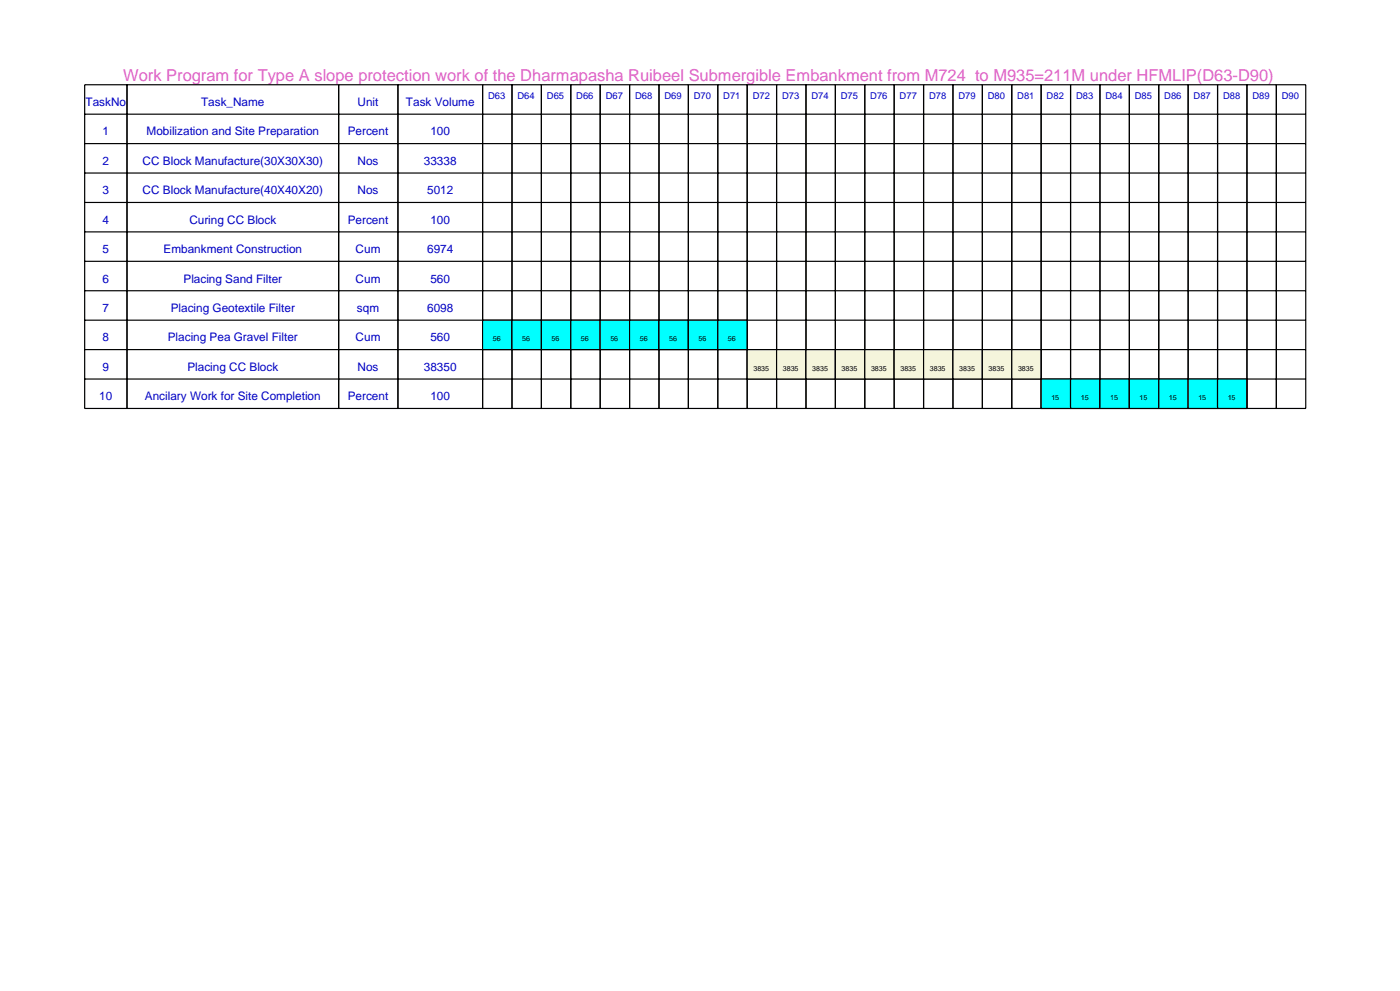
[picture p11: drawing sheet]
<svg xmlns="http://www.w3.org/2000/svg" width="420mm" height="297mm" viewBox="0 0 420 297" stroke-linecap="round" stroke-linejoin="round" font-family="sans-serif">
<defs><g id="words">
<text font-size="4.9" fill="#de5ec4" x="37" y="24.1">Work Program for Type A slope protection work of the Dharmapasha Ruibeel Submergible Embankment from M724 to M935=211M under HFMLIP(D63-D90)</text>
<g font-size="3.5" fill="#0000c4">
<text x="25.7" y="31.8">TaskNo</text>
<text x="60.3" y="31.8">Task_Name</text>
<text x="107.3" y="31.8">Unit</text>
<text x="121.8" y="31.8">Task Volume</text>
<text x="30.8" y="40.6">1</text>
<text x="44" y="40.6">Mobilization and Site Preparation</text>
<text x="104.3" y="40.6">Percent</text>
<text x="129.1" y="40.6">100</text>
<text x="30.8" y="49.4">2</text>
<text x="42.8" y="49.4">CC Block Manufacture(30X30X30)</text>
<text x="107.3" y="49.4">Nos</text>
<text x="127.2" y="49.4">33338</text>
<text x="30.8" y="58.2">3</text>
<text x="42.8" y="58.2">CC Block Manufacture(40X40X20)</text>
<text x="107.3" y="58.2">Nos</text>
<text x="128.2" y="58.2">5012</text>
<text x="30.8" y="67">4</text>
<text x="56.8" y="67">Curing CC Block</text>
<text x="104.3" y="67">Percent</text>
<text x="129.1" y="67">100</text>
<text x="30.8" y="75.8">5</text>
<text x="49.1" y="75.8">Embankment Construction</text>
<text x="106.7" y="75.8">Cum</text>
<text x="128.2" y="75.8">6974</text>
<text x="30.8" y="84.7">6</text>
<text x="55" y="84.7">Placing Sand Filter</text>
<text x="106.7" y="84.7">Cum</text>
<text x="129.1" y="84.7">560</text>
<text x="30.8" y="93.5">7</text>
<text x="51.2" y="93.5">Placing Geotextile Filter</text>
<text x="107.1" y="93.5">sqm</text>
<text x="128.2" y="93.5">6098</text>
<text x="30.8" y="102.3">8</text>
<text x="50.3" y="102.3">Placing Pea Gravel Filter</text>
<text x="106.7" y="102.3">Cum</text>
<text x="129.1" y="102.3">560</text>
<text x="30.8" y="111.1">9</text>
<text x="56.2" y="111.1">Placing CC Block</text>
<text x="107.3" y="111.1">Nos</text>
<text x="127.2" y="111.1">38350</text>
<text x="29.8" y="119.9">10</text>
<text x="43.5" y="119.9">Ancilary Work for Site Completion</text>
<text x="104.3" y="119.9">Percent</text>
<text x="129.1" y="119.9">100</text>
</g>
<g font-size="2.8" fill="#0000c4">
<text x="146.4" y="29.6">D63</text>
<text x="155.2" y="29.6">D64</text>
<text x="164.1" y="29.6">D65</text>
<text x="172.9" y="29.6">D66</text>
<text x="181.7" y="29.6">D67</text>
<text x="190.5" y="29.6">D68</text>
<text x="199.3" y="29.6">D69</text>
<text x="208.2" y="29.6">D70</text>
<text x="217" y="29.6">D71</text>
<text x="225.8" y="29.6">D72</text>
<text x="234.6" y="29.6">D73</text>
<text x="243.4" y="29.6">D74</text>
<text x="252.3" y="29.6">D75</text>
<text x="261.1" y="29.6">D76</text>
<text x="269.9" y="29.6">D77</text>
<text x="278.7" y="29.6">D78</text>
<text x="287.5" y="29.6">D79</text>
<text x="296.4" y="29.6">D80</text>
<text x="305.2" y="29.6">D81</text>
<text x="314" y="29.6">D82</text>
<text x="322.8" y="29.6">D83</text>
<text x="331.6" y="29.6">D84</text>
<text x="340.5" y="29.6">D85</text>
<text x="349.3" y="29.6">D86</text>
<text x="358.1" y="29.6">D87</text>
<text x="366.9" y="29.6">D88</text>
<text x="375.7" y="29.6">D89</text>
<text x="384.6" y="29.6">D90</text>
</g>
<g font-size="2.1">
<text x="147.8" y="102.3">56</text>
<text x="156.7" y="102.3">56</text>
<text x="165.5" y="102.3">56</text>
<text x="174.3" y="102.3">56</text>
<text x="183.1" y="102.3">56</text>
<text x="191.9" y="102.3">56</text>
<text x="200.8" y="102.3">56</text>
<text x="209.6" y="102.3">56</text>
<text x="218.4" y="102.3">56</text>
<text x="226" y="111.1">3835</text>
<text x="234.9" y="111.1">3835</text>
<text x="243.7" y="111.1">3835</text>
<text x="252.5" y="111.1">3835</text>
<text x="261.3" y="111.1">3835</text>
<text x="270.1" y="111.1">3835</text>
<text x="279" y="111.1">3835</text>
<text x="287.8" y="111.1">3835</text>
<text x="296.6" y="111.1">3835</text>
<text x="305.4" y="111.1">3835</text>
<text x="315.4" y="119.9">15</text>
<text x="324.2" y="119.9">15</text>
<text x="333" y="119.9">15</text>
<text x="341.9" y="119.9">15</text>
<text x="350.7" y="119.9">15</text>
<text x="359.5" y="119.9">15</text>
<text x="368.3" y="119.9">15</text>
</g>
</g></defs>
<g fill="none" stroke="#000" stroke-width=".35">
<path d="M25.4 25.4h128.2v97h-128.2zM25.4 34.2h128.2M38.1 25.4v97M101.6 25.4v97M119.4 25.4v97M144.8 25.4v97M25.4 43h128.2M25.4 51.9h128.2M25.4 60.7h128.2M25.4 69.5h128.2M25.4 78.3h128.2M25.4 87.1h128.2"/>
<path d="M25.4 96h128.2M25.4 104.8h128.2M25.4 113.6h128.2"/>
</g>
<path d="M144.8 96h8.8v8.8h-8.8z" fill-rule="evenodd" fill="#0ff" stroke="#000" stroke-width=".35"/>
<path d="M153.6 25.4h8.8v97h-8.8zM153.6 34.2h8.8M153.6 43h8.8M153.6 51.9h8.8M153.6 60.7h8.8M153.6 69.5h8.8M153.6 78.3h8.8M153.6 87.1h8.8M153.6 96h8.8M153.6 104.8h8.8M153.6 113.6h8.8" fill="none" stroke="#000" stroke-width=".35"/>
<path d="M153.6 96h8.8v8.8h-8.8z" fill-rule="evenodd" fill="#0ff" stroke="#000" stroke-width=".35"/>
<path d="M162.4 25.4h8.8v97h-8.8zM162.4 34.2h8.8M162.4 43h8.8M162.4 51.9h8.8M162.4 60.7h8.8M162.4 69.5h8.8M162.4 78.3h8.8M162.4 87.1h8.8M162.4 96h8.8M162.4 104.8h8.8M162.4 113.6h8.8" fill="none" stroke="#000" stroke-width=".35"/>
<path d="M162.4 96h8.8v8.8h-8.8z" fill-rule="evenodd" fill="#0ff" stroke="#000" stroke-width=".35"/>
<path d="M171.2 25.4h8.9v97h-8.9zM171.2 34.2h8.9M171.2 43h8.9M171.2 51.9h8.9M171.2 60.7h8.9M171.2 69.5h8.9M171.2 78.3h8.9M171.2 87.1h8.9M171.2 96h8.9M171.2 104.8h8.9M171.2 113.6h8.9" fill="none" stroke="#000" stroke-width=".35"/>
<path d="M171.2 96h8.9v8.8h-8.9z" fill-rule="evenodd" fill="#0ff" stroke="#000" stroke-width=".35"/>
<path d="M180.1 25.4h8.8v97h-8.8zM180.1 34.2h8.8M180.1 43h8.8M180.1 51.9h8.8M180.1 60.7h8.8M180.1 69.5h8.8M180.1 78.3h8.8M180.1 87.1h8.8M180.1 96h8.8M180.1 104.8h8.8M180.1 113.6h8.8" fill="none" stroke="#000" stroke-width=".35"/>
<path d="M180.1 96h8.8v8.8h-8.8z" fill-rule="evenodd" fill="#0ff" stroke="#000" stroke-width=".35"/>
<path d="M188.9 25.4h8.8v97h-8.8zM188.9 34.2h8.8M188.9 43h8.8M188.9 51.9h8.8M188.9 60.7h8.8M188.9 69.5h8.8M188.9 78.3h8.8M188.9 87.1h8.8M188.9 96h8.8M188.9 104.8h8.8M188.9 113.6h8.8" fill="none" stroke="#000" stroke-width=".35"/>
<path d="M188.9 96h8.8v8.8h-8.8z" fill-rule="evenodd" fill="#0ff" stroke="#000" stroke-width=".35"/>
<path d="M197.7 25.4h8.8v97h-8.8zM197.7 34.2h8.8M197.7 43h8.8M197.7 51.9h8.8M197.7 60.7h8.8M197.7 69.5h8.8M197.7 78.3h8.8M197.7 87.1h8.8M197.7 96h8.8M197.7 104.8h8.8M197.7 113.6h8.8" fill="none" stroke="#000" stroke-width=".35"/>
<path d="M197.7 96h8.8v8.8h-8.8z" fill-rule="evenodd" fill="#0ff" stroke="#000" stroke-width=".35"/>
<path d="M206.5 25.4h8.8v97h-8.8zM206.5 34.2h8.8M206.5 43h8.8M206.5 51.9h8.8M206.5 60.7h8.8M206.5 69.5h8.8M206.5 78.3h8.8M206.5 87.1h8.8M206.5 96h8.8M206.5 104.8h8.8M206.5 113.6h8.8" fill="none" stroke="#000" stroke-width=".35"/>
<path d="M206.5 96h8.8v8.8h-8.8z" fill-rule="evenodd" fill="#0ff" stroke="#000" stroke-width=".35"/>
<path d="M215.3 25.4h8.9v97h-8.9zM215.3 34.2h8.9M215.3 43h8.9M215.3 51.9h8.9M215.3 60.7h8.9M215.3 69.5h8.9M215.3 78.3h8.9M215.3 87.1h8.9M215.3 96h8.9M215.3 104.8h8.9M215.3 113.6h8.9" fill="none" stroke="#000" stroke-width=".35"/>
<path d="M215.3 96h8.9v8.8h-8.9z" fill-rule="evenodd" fill="#0ff" stroke="#000" stroke-width=".35"/>
<path d="M224.2 25.4h8.8v97h-8.8zM224.2 34.2h8.8M224.2 43h8.8M224.2 51.9h8.8M224.2 60.7h8.8M224.2 69.5h8.8M224.2 78.3h8.8M224.2 87.1h8.8M224.2 96h8.8M224.2 104.8h8.8M224.2 113.6h8.8" fill="none" stroke="#000" stroke-width=".35"/>
<path d="M224.2 104.8h8.8v8.8h-8.8z" fill-rule="evenodd" fill="#f5f5dc" stroke="#000" stroke-width=".35"/>
<path d="M233 25.4h8.8v97h-8.8zM233 34.2h8.8M233 43h8.8M233 51.9h8.8M233 60.7h8.8M233 69.5h8.8M233 78.3h8.8M233 87.1h8.8M233 96h8.8M233 104.8h8.8M233 113.6h8.8" fill="none" stroke="#000" stroke-width=".35"/>
<path d="M233 104.8h8.8v8.8h-8.8z" fill-rule="evenodd" fill="#f5f5dc" stroke="#000" stroke-width=".35"/>
<path d="M241.8 25.4h8.8v97h-8.8zM241.8 34.2h8.8M241.8 43h8.8M241.8 51.9h8.8M241.8 60.7h8.8M241.8 69.5h8.8M241.8 78.3h8.8M241.8 87.1h8.8M241.8 96h8.8M241.8 104.8h8.8M241.8 113.6h8.8" fill="none" stroke="#000" stroke-width=".35"/>
<path d="M241.8 104.8h8.8v8.8h-8.8z" fill-rule="evenodd" fill="#f5f5dc" stroke="#000" stroke-width=".35"/>
<path d="M250.6 25.4h8.8v97h-8.8zM250.6 34.2h8.8M250.6 43h8.8M250.6 51.9h8.8M250.6 60.7h8.8M250.6 69.5h8.8M250.6 78.3h8.8M250.6 87.1h8.8M250.6 96h8.8M250.6 104.8h8.8M250.6 113.6h8.8" fill="none" stroke="#000" stroke-width=".35"/>
<path d="M250.6 104.8h8.8v8.8h-8.8z" fill-rule="evenodd" fill="#f5f5dc" stroke="#000" stroke-width=".35"/>
<path d="M259.4 25.4h8.9v97h-8.9zM259.4 34.2h8.9M259.4 43h8.9M259.4 51.9h8.9M259.4 60.7h8.9M259.4 69.5h8.9M259.4 78.3h8.9M259.4 87.1h8.9M259.4 96h8.9M259.4 104.8h8.9M259.4 113.6h8.9" fill="none" stroke="#000" stroke-width=".35"/>
<path d="M259.4 104.8h8.9v8.8h-8.9z" fill-rule="evenodd" fill="#f5f5dc" stroke="#000" stroke-width=".35"/>
<path d="M268.3 25.4h8.8v97h-8.8zM268.3 34.2h8.8M268.3 43h8.8M268.3 51.9h8.8M268.3 60.7h8.8M268.3 69.5h8.8M268.3 78.3h8.8M268.3 87.1h8.8M268.3 96h8.8M268.3 104.8h8.8M268.3 113.6h8.8" fill="none" stroke="#000" stroke-width=".35"/>
<path d="M268.3 104.8h8.8v8.8h-8.8z" fill-rule="evenodd" fill="#f5f5dc" stroke="#000" stroke-width=".35"/>
<path d="M277.1 25.4h8.8v97h-8.8zM277.1 34.2h8.8M277.1 43h8.8M277.1 51.9h8.8M277.1 60.7h8.8M277.1 69.5h8.8M277.1 78.3h8.8M277.1 87.1h8.8M277.1 96h8.8M277.1 104.8h8.8M277.1 113.6h8.8" fill="none" stroke="#000" stroke-width=".35"/>
<path d="M277.1 104.8h8.8v8.8h-8.8z" fill-rule="evenodd" fill="#f5f5dc" stroke="#000" stroke-width=".35"/>
<path d="M285.9 25.4h8.8v97h-8.8zM285.9 34.2h8.8M285.9 43h8.8M285.9 51.9h8.8M285.9 60.7h8.8M285.9 69.5h8.8M285.9 78.3h8.8M285.9 87.1h8.8M285.9 96h8.8M285.9 104.8h8.8M285.9 113.6h8.8" fill="none" stroke="#000" stroke-width=".35"/>
<path d="M285.9 104.8h8.8v8.8h-8.8z" fill-rule="evenodd" fill="#f5f5dc" stroke="#000" stroke-width=".35"/>
<path d="M294.7 25.4h8.8v97h-8.8zM294.7 34.2h8.8M294.7 43h8.8M294.7 51.9h8.8M294.7 60.7h8.8M294.7 69.5h8.8M294.7 78.3h8.8M294.7 87.1h8.8M294.7 96h8.8M294.7 104.8h8.8M294.7 113.6h8.8" fill="none" stroke="#000" stroke-width=".35"/>
<path d="M294.7 104.8h8.8v8.8h-8.8z" fill-rule="evenodd" fill="#f5f5dc" stroke="#000" stroke-width=".35"/>
<path d="M303.5 25.4h8.8v97h-8.8zM303.5 34.2h8.8M303.5 43h8.8M303.5 51.9h8.8M303.5 60.7h8.8M303.5 69.5h8.8M303.5 78.3h8.8M303.5 87.1h8.8M303.5 96h8.8M303.5 104.8h8.8M303.5 113.6h8.8" fill="none" stroke="#000" stroke-width=".35"/>
<path d="M303.5 104.8h8.8v8.8h-8.8z" fill-rule="evenodd" fill="#f5f5dc" stroke="#000" stroke-width=".35"/>
<path d="M312.3 25.4h8.9v97h-8.9zM312.3 34.2h8.9M312.3 43h8.9M312.3 51.9h8.9M312.3 60.7h8.9M312.3 69.5h8.9M312.3 78.3h8.9M312.3 87.1h8.9M312.3 96h8.9M312.3 104.8h8.9M312.3 113.6h8.9" fill="none" stroke="#000" stroke-width=".35"/>
<path d="M312.3 113.6h8.9v8.8h-8.9z" fill-rule="evenodd" fill="#0ff" stroke="#000" stroke-width=".35"/>
<path d="M321.2 25.4h8.8v97h-8.8zM321.2 34.2h8.8M321.2 43h8.8M321.2 51.9h8.8M321.2 60.7h8.8M321.2 69.5h8.8M321.2 78.3h8.8M321.2 87.1h8.8M321.2 96h8.8M321.2 104.8h8.8M321.2 113.6h8.8" fill="none" stroke="#000" stroke-width=".35"/>
<path d="M321.2 113.6h8.8v8.8h-8.8z" fill-rule="evenodd" fill="#0ff" stroke="#000" stroke-width=".35"/>
<path d="M330 25.4h8.8v97h-8.8zM330 34.2h8.8M330 43h8.8M330 51.9h8.8M330 60.7h8.8M330 69.5h8.8M330 78.3h8.8M330 87.1h8.8M330 96h8.8M330 104.8h8.8M330 113.6h8.8" fill="none" stroke="#000" stroke-width=".35"/>
<path d="M330 113.6h8.8v8.8h-8.8z" fill-rule="evenodd" fill="#0ff" stroke="#000" stroke-width=".35"/>
<path d="M338.8 25.4h8.8v97h-8.8zM338.8 34.2h8.8M338.8 43h8.8M338.8 51.9h8.8M338.8 60.7h8.8M338.8 69.5h8.8M338.8 78.3h8.8M338.8 87.1h8.8M338.8 96h8.8M338.8 104.8h8.8M338.8 113.6h8.8" fill="none" stroke="#000" stroke-width=".35"/>
<path d="M338.8 113.6h8.8v8.8h-8.8z" fill-rule="evenodd" fill="#0ff" stroke="#000" stroke-width=".35"/>
<path d="M347.6 25.4h8.8v97h-8.8zM347.6 34.2h8.8M347.6 43h8.8M347.6 51.9h8.8M347.6 60.7h8.8M347.6 69.5h8.8M347.6 78.3h8.8M347.6 87.1h8.8M347.6 96h8.8M347.6 104.8h8.8M347.6 113.6h8.8" fill="none" stroke="#000" stroke-width=".35"/>
<path d="M347.6 113.6h8.8v8.8h-8.8z" fill-rule="evenodd" fill="#0ff" stroke="#000" stroke-width=".35"/>
<path d="M356.4 25.4h8.9v97h-8.9zM356.4 34.2h8.9M356.4 43h8.9M356.4 51.9h8.9M356.4 60.7h8.9M356.4 69.5h8.9M356.4 78.3h8.9M356.4 87.1h8.9M356.4 96h8.9M356.4 104.8h8.9M356.4 113.6h8.9" fill="none" stroke="#000" stroke-width=".35"/>
<path d="M356.4 113.6h8.9v8.8h-8.9z" fill-rule="evenodd" fill="#0ff" stroke="#000" stroke-width=".35"/>
<path d="M365.3 25.4h8.8v97h-8.8zM365.3 34.2h8.8M365.3 43h8.8M365.3 51.9h8.8M365.3 60.7h8.8M365.3 69.5h8.8M365.3 78.3h8.8M365.3 87.1h8.8M365.3 96h8.8M365.3 104.8h8.8M365.3 113.6h8.8" fill="none" stroke="#000" stroke-width=".35"/>
<path d="M365.3 113.6h8.8v8.8h-8.8z" fill-rule="evenodd" fill="#0ff" stroke="#000" stroke-width=".35"/>
<path d="M374.1 25.4h17.6v97h-17.6zM374.1 34.2h17.6M382.9 25.4v97M374.1 43h17.6M374.1 51.9h17.6M374.1 60.7h17.6M374.1 69.5h17.6M374.1 78.3h17.6M374.1 87.1h17.6M374.1 96h17.6M374.1 104.8h17.6M374.1 113.6h17.6" fill="none" stroke="#000" stroke-width=".35"/>
<use href="#words"/>
</svg>
